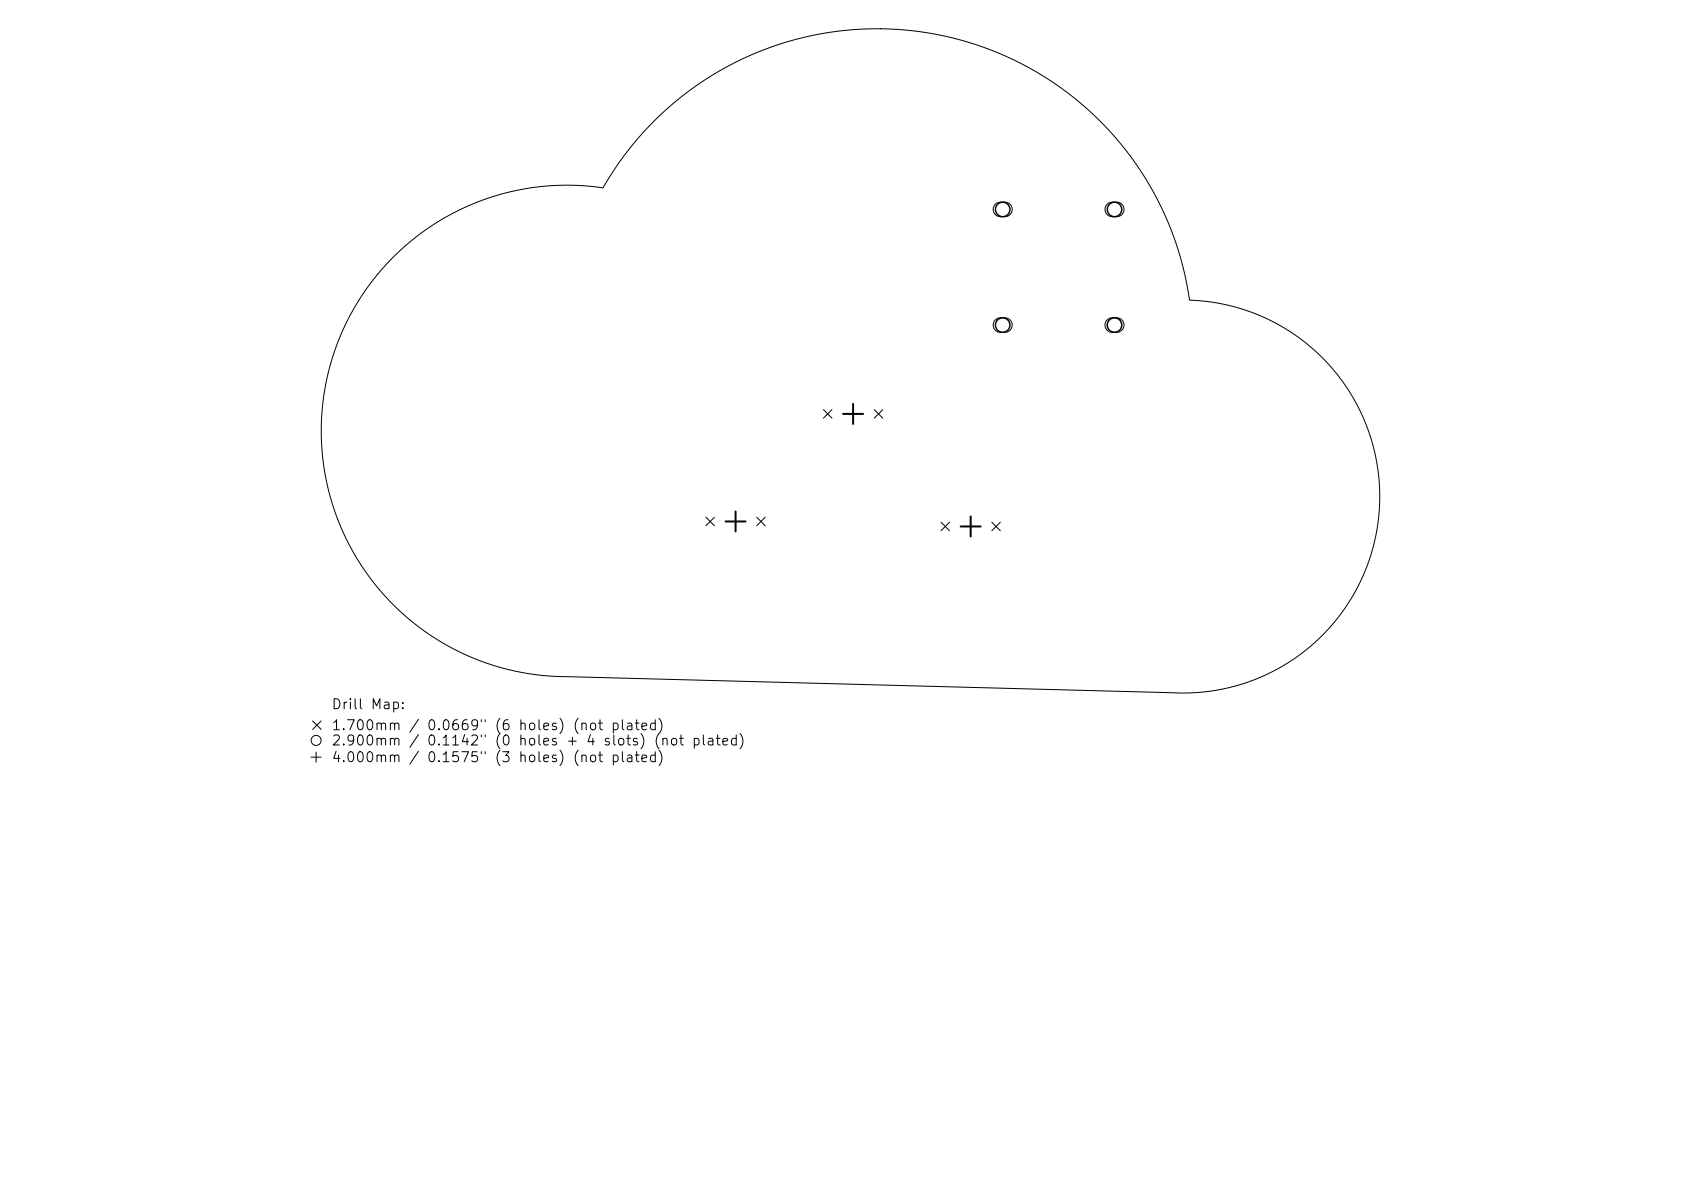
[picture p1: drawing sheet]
<svg xmlns="http://www.w3.org/2000/svg" width="297mm" height="210mm" viewBox="0 0 297 210" stroke-linecap="round" stroke-linejoin="round" font-family="sans-serif">
<defs><g id="words">
<g font-size="1.7">
<text x="57.8" y="124.3">Drill Map:</text>
<text x="57.8" y="127.9">1.700mm / 0.0669&quot; (6 holes) (not plated)</text>
<text x="57.8" y="130.6">2.900mm / 0.1142&quot; (0 holes + 4 slots) (not plated)</text>
<text x="57.8" y="133.5">4.000mm / 0.1575&quot; (3 holes) (not plated)</text>
</g>
</g></defs>
<g fill="none" stroke="#000" stroke-width=".17">
<path d="M173.8 35.7l.7-.4h1a1.27 1.27 0 0 1 1.2 1.3 1.27 1.27 0 0 1-1.2 1.2h-.8a1.27 1.27 0 0 1-1.2-.8 1.27 1.27 0 0 1 .3-1.3zM193.3 35.7l.7-.4h1a1.27 1.27 0 0 1 1.3 1.3 1.27 1.27 0 0 1-1.3 1.2h-.8a1.27 1.27 0 0 1-1.2-.8 1.27 1.27 0 0 1 .3-1.3zM68.7 44.9a42.9 42.9 0 0 1 36.6-12.1 55.1 55.1 0 0 1 58.2-26.8 55.1 55.1 0 0 1 44.2 46.4 34.3 34.3 0 0 1 33.2 34.8 34.3 34.3 0 0 1-34.3 33.8l-107.6-2.9a42.9 42.9 0 0 1-39.6-26.5 42.9 42.9 0 0 1 9.3-46.7zM173.8 55.9l.7-.4h1a1.27 1.27 0 0 1 1.2 1.2 1.27 1.27 0 0 1-1.2 1.3h-.8a1.27 1.27 0 0 1-1.2-.8 1.27 1.27 0 0 1 .3-1.3zM193.3 55.9l.7-.4h1a1.27 1.27 0 0 1 1.3 1.2 1.27 1.27 0 0 1-1.3 1.3h-.8a1.27 1.27 0 0 1-1.2-.8 1.27 1.27 0 0 1 .3-1.3zM143.8 71.5l1.5 1.5M145.3 71.5l-1.5 1.5M152.7 71.5l1.4 1.5M154.1 71.5l-1.4 1.5M123.3 90.3l1.4 1.5M124.7 90.3l-1.4 1.5M132.1 90.3l1.5 1.5"/>
<path d="M133.6 90.3l-1.5 1.5M164.3 91.2l1.5 1.4M165.8 91.2l-1.5 1.4M173.2 91.2l1.5 1.4M174.7 91.2l-1.5 1.4M54.3 132.2h1.8M54.6 125.9l1.5 1.4M55.2 131.3v1.7M56.1 125.9l-1.5 1.4"/>
<circle cx="55.2" cy="129.3" r=".87"/>
</g>
<g fill="none" stroke="#000" stroke-width=".25">
<circle cx="175.1" cy="36.6" r="1.27"/>
<circle cx="194.6" cy="36.6" r="1.27"/>
<circle cx="175.1" cy="56.7" r="1.27"/>
<circle cx="194.6" cy="56.7" r="1.27"/>
</g>
<path d="M147.2 72.3h3.5M149 70.5v3.5M126.7 91h3.5M128.4 89.3v3.5M167.7 91.9h3.5M169.5 90.2v3.5" fill="none" stroke="#000" stroke-width=".35"/>
<use href="#words"/>
</svg>
